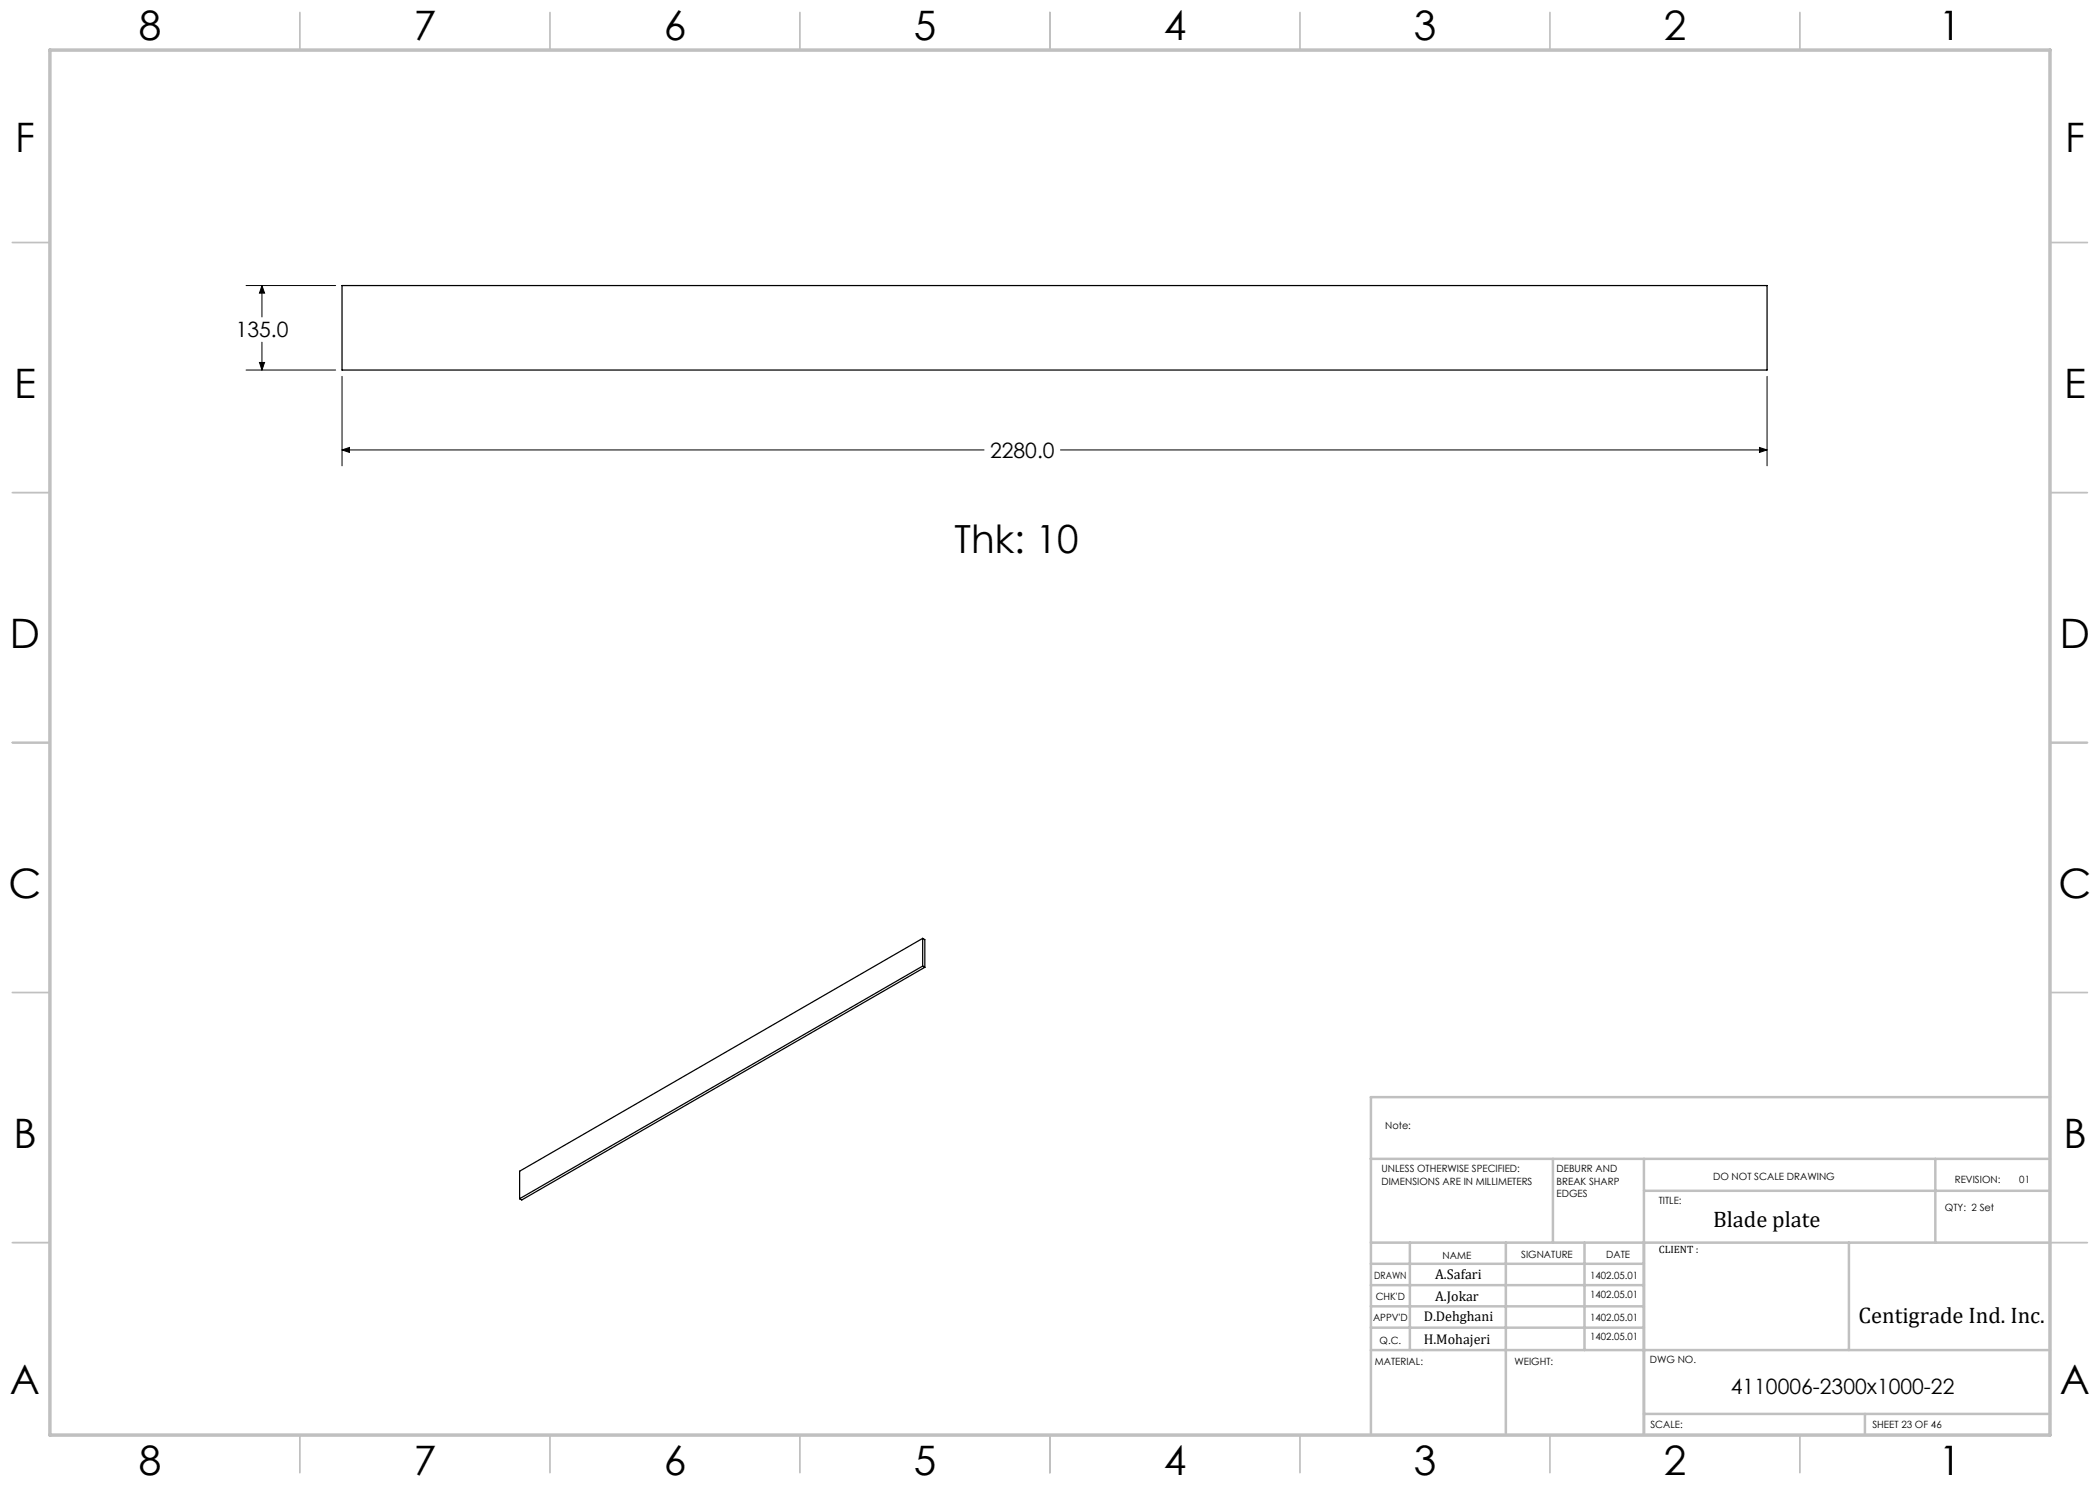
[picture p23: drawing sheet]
<svg xmlns="http://www.w3.org/2000/svg" width="420mm" height="297mm" viewBox="0 0 420 297" stroke-linecap="round" stroke-linejoin="round" font-family="sans-serif">
<defs><g id="words">
<g font-size="8.1">
<text x="27.8" y="8">8</text>
<text x="82.8" y="8">7</text>
<text x="132.8" y="8">6</text>
<text x="182.8" y="8">5</text>
<text x="232.8" y="8">4</text>
<text x="282.8" y="8">3</text>
<text x="332.8" y="8">2</text>
<text x="387.8" y="8">1</text>
<text x="3" y="30.4">F</text>
<text x="413" y="30.4">F</text>
<text x="2.8" y="79.6">E</text>
<text x="412.8" y="79.6">E</text>
<text x="2" y="129.6">D</text>
<text x="412" y="129.6">D</text>
<text x="1.7" y="179.6">C</text>
<text x="411.7" y="179.6">C</text>
<text x="2.7" y="229.6">B</text>
<text x="412.7" y="229.6">B</text>
<text x="2" y="278.9">A</text>
<text x="412" y="278.9">A</text>
<text x="27.8" y="295">8</text>
<text x="82.8" y="295">7</text>
<text x="132.8" y="295">6</text>
<text x="182.8" y="295">5</text>
<text x="232.8" y="295">4</text>
<text x="282.8" y="295">3</text>
<text x="332.8" y="295">2</text>
<text x="387.8" y="295">1</text>
</g>
<text font-size="7.8" x="190.9" y="110.5">Thk: 10</text>
<g font-size="4.5">
<text x="342.6" y="245.3">Blade plate</text>
<text x="371.7" y="264.6">Centigrade Ind. Inc.</text>
</g>
<g font-size="4.2">
<text x="47.1" y="67.5">135.0</text>
<text x="198" y="91.6">2280.0</text>
<text x="346.2" y="278.8">4110006-2300x1000-22</text>
</g>
<g font-size="2.8">
<text x="287" y="255.9">A.Safari</text>
<text x="287" y="260.1">A.Jokar</text>
<text x="284.7" y="264.2">D.Dehghani</text>
<text x="284.7" y="268.7">H.Mohajeri</text>
</g>
<text font-size="2.1" x="331.8" y="250.7">CLIENT :</text>
<g font-size="2">
<text x="277" y="225.8">Note:</text>
<text x="276.3" y="234.5">UNLESS OTHERWISE SPECIFIED:</text>
<text x="276.3" y="237">DIMENSIONS ARE IN MILLIMETERS</text>
<text x="311.3" y="234.5">DEBURR AND</text>
<text x="311.3" y="237">BREAK SHARP</text>
<text x="311.3" y="239.5">EDGES</text>
<text x="342.6" y="236">DO NOT SCALE DRAWING</text>
<text x="391" y="236.6">REVISION:</text>
<text x="403.9" y="236.6">01</text>
<text x="331.8" y="240.8">TITLE:</text>
<text x="389" y="242.2">QTY: 2 Set</text>
<text x="288.5" y="251.7">NAME</text>
<text x="304.2" y="251.7">SIGNATURE</text>
<text x="321.2" y="251.7">DATE</text>
<text x="274.8" y="255.9">DRAWN</text>
<text x="318" y="255.9">1402.05.01</text>
<text x="275.1" y="260.1">CHK'D</text>
<text x="318" y="259.5">1402.05.01</text>
<text x="274.6" y="264.2">APPV'D</text>
<text x="275.9" y="268.7">Q.C.</text>
<text x="318" y="264.2">1402.05.01</text>
<text x="318" y="268">1402.05.01</text>
<text x="275" y="273">MATERIAL:</text>
<text x="302.9" y="273">WEIGHT:</text>
<text x="330" y="272.5">DWG NO.</text>
<text x="330.1" y="285.6">SCALE:</text>
<text x="374.5" y="285.6">SHEET 23 OF 46</text>
</g>
</g></defs>
<path d="M49.2 57.1h17.9M52.4 57.1l.5 1.5h-1zM52.4 57.1v6.3M49.2 74h17.9M51.9 72.5h1l-.5 1.5zM52.4 68.4v5.6M68.4 75.3v17.9M353.4 75.3v17.9M68.4 90l1.5-.5v1zM68.4 90h128.4M212.1 90h141.3M351.9 89.5l1.5 .5-1.5 .5z" fill="none" stroke="#000" stroke-width=".2"/>
<g fill="none" stroke="#c0c0c0" stroke-width=".35">
<path d="M60 2.5v7.5M110 2.5v7.5M160 2.5v7.5M210 2.5v7.5M260 2.5v7.5M310 2.5v7.5M360 2.5v7.5M2.5 48.5h7.5M410 48.5h7.5M2.5 98.5h7.5M410 98.5h7.5M2.5 148.5h7.5"/>
<path d="M410 148.5h7.5M2.5 198.5h7.5M410 198.5h7.5M2.5 248.5h7.5M410 248.5h7.5M60 287v7.5M110 287v7.5M160 287v7.5M210 287v7.5M260 287v7.5M310 287v7.5M360 287v7.5"/>
</g>
<g fill="none" stroke="#c0c0c0" stroke-width=".5">
<path d="M410 219.4h-135.8v67.4M274.2 231.8h135.8M310.6 231.8v16.7M328.8 231.8v55.2M328.8 238.2h81.2M387.1 231.8v16.7M274.2 248.5h135.8M274.2 257h54.6M274.2 252.8h54.6M282 248.5v21.5M301.2 248.5v38.3M316.9 248.5v21.5"/>
<path d="M369.8 248.5v21.5M274.2 265.5h54.6M274.2 261.3h54.6M274.2 270h135.8M328.8 282.8h81.2M373 282.8v4.2"/>
</g>
<path d="M10 10h400v277h-400z" fill="none" stroke="#c0c0c0" stroke-width=".7"/>
<path d="M351.9 89.5l1.5 .5-1.5 .5zM68.4 90l1.5-.5v1zM51.9 72.5h1l-.5 1.5zM52.4 57.1l.5 1.5h-1z" fill="#000"/>
<path d="M68.4 57.1h285v16.9h-285zM184.5 193.2l.5 .3M184.5 187.7v5.5M184.5 187.7l.5 .2v5.6M184.5 193.2l-80.6 46.5M184.5 187.7l-80.6 46.5v5.5M185 193.5l-80.6 46.5-.5-.3" fill="none" stroke="#000" stroke-width=".25"/>
<use href="#words"/>
</svg>
